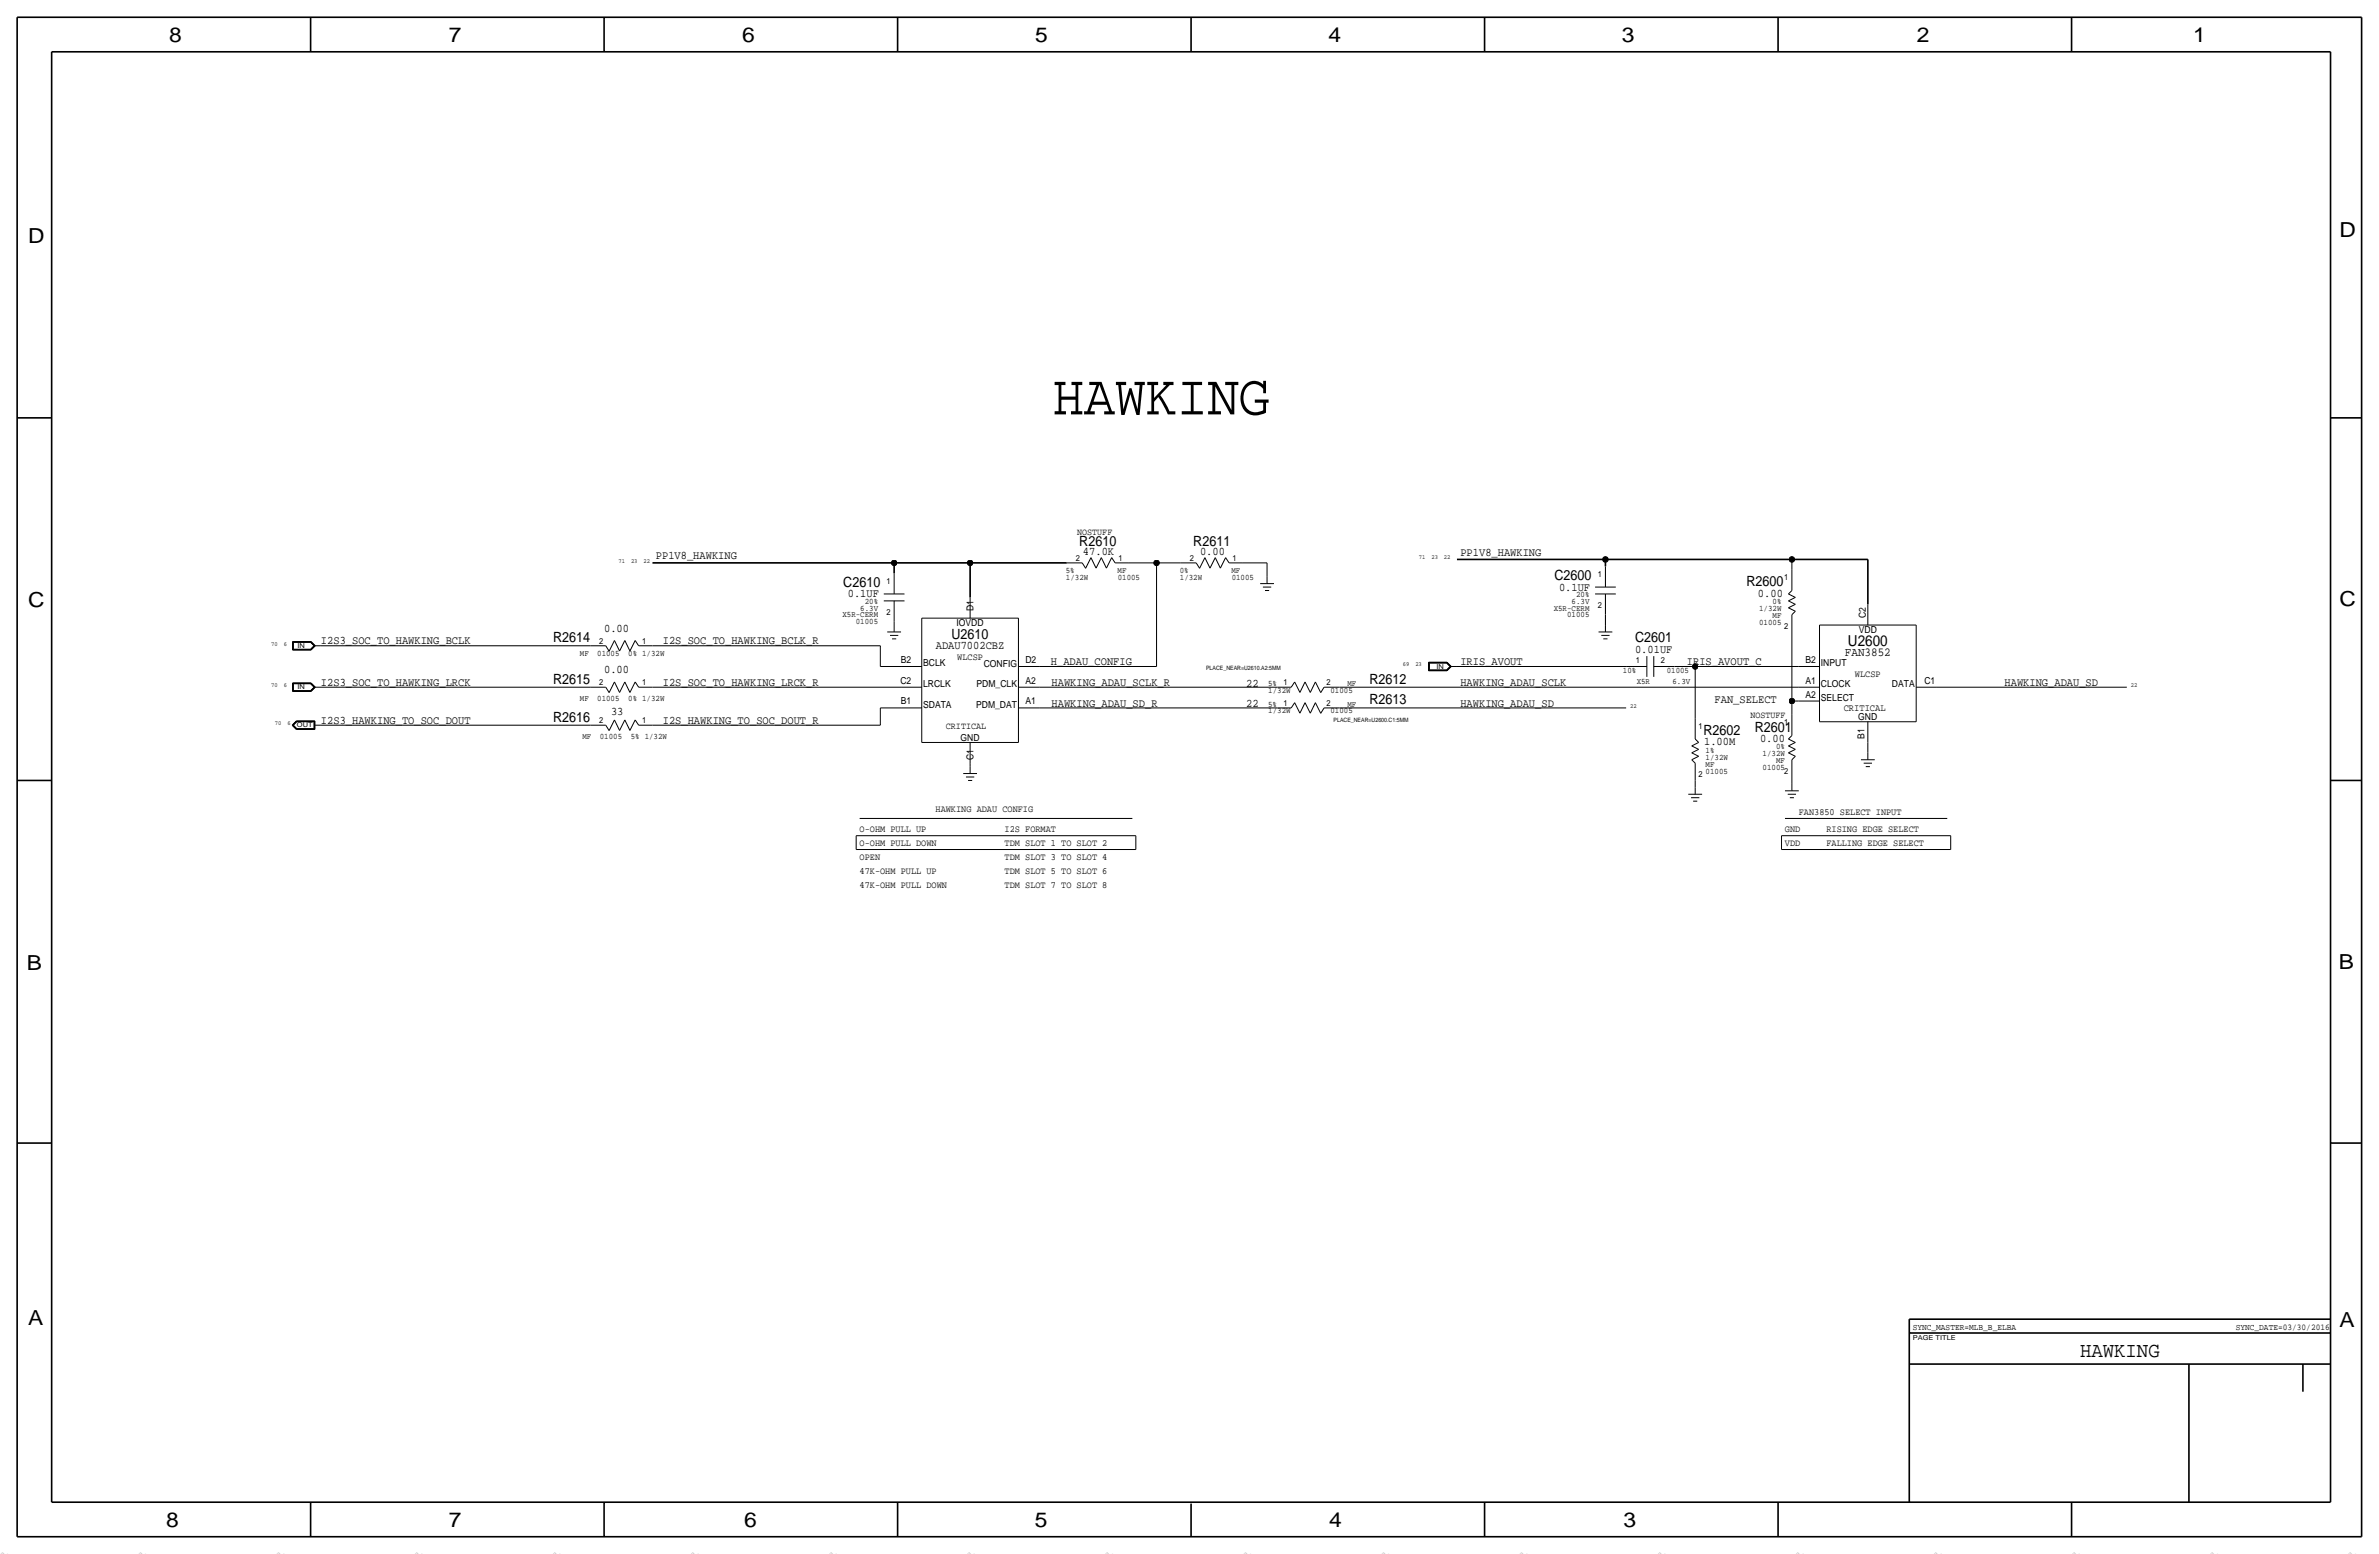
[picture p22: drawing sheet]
<svg xmlns="http://www.w3.org/2000/svg" width="875mm" height="572mm" viewBox="0 0 875 572" stroke-linecap="round" stroke-linejoin="round" font-family="sans-serif">
<defs><g id="words">
<text font-size="21.3" x="387.3" y="152.4">HAWKING</text>
<text font-size="7.8" x="765.1" y="499.1">HAWKING</text>
<g font-size="7.6">
<text x="62.2" y="15.5">8</text>
<text x="165" y="15.5">7</text>
<text x="273" y="15.5">6</text>
<text x="380.7" y="15.5">5</text>
<text x="488.6" y="15.5">4</text>
<text x="596.6" y="15.5">3</text>
<text x="705.1" y="15.5">2</text>
<text x="806.7" y="15.5">1</text>
<text x="10.4" y="89.4">D</text>
<text x="860.5" y="87.1">D</text>
<text x="10.4" y="223.3">C</text>
<text x="860.5" y="222.8">C</text>
<text x="9.8" y="356.6">B</text>
<text x="860.2" y="356.4">B</text>
<text x="10.4" y="487.4">A</text>
<text x="860.5" y="488.2">A</text>
<text x="61.2" y="561.6">8</text>
<text x="165" y="561.6">7</text>
<text x="273.8" y="561.6">6</text>
<text x="380.7" y="561.6">5</text>
<text x="488.9" y="561.6">4</text>
<text x="597.1" y="561.6">3</text>
</g>
<text font-size="5.6" x="679.7" y="237.5">U2600</text>
<g font-size="5.2">
<text x="397" y="200.7">R2610</text>
<text x="438.9" y="200.7">R2611</text>
<text x="310.2" y="215.9">C2610</text>
<text x="571.8" y="213.4">C2600</text>
<text x="642.4" y="215.6">R2600</text>
<text x="203.5" y="236.2">R2614</text>
<text x="350" y="234.9">U2610</text>
<text x="601.5" y="236.2">C2601</text>
<text x="203.5" y="251.5">R2615</text>
<text x="503.7" y="251.5">R2612</text>
<text x="503.7" y="259.1">R2613</text>
<text x="203.5" y="265.4">R2616</text>
<text x="645.4" y="269.2">R2601</text>
<text x="626.6" y="270.3">R2602</text>
</g>
<text font-size="4.5" x="678.6" y="241.3">FAN3852</text>
<g font-size="4.3">
<text x="241.2" y="205.7">PP1V8_HAWKING</text>
<text x="398.3" y="204.2">47.0K</text>
<text x="441.4" y="204.2">0.00</text>
<text x="537.2" y="204.5">PP1V8_HAWKING</text>
<text x="311.8" y="219.7">0.1UF</text>
<text x="573.4" y="217.2">0.1UF</text>
<text x="646.6" y="219.5">0.00</text>
<text x="222.2" y="232.4">0.00</text>
<text x="118.1" y="237">I2S3_SOC_TO_HAWKING_BCLK</text>
<text x="243.8" y="237">I2S_SOC_TO_HAWKING_BCLK_R</text>
<text x="344.2" y="238.8">ADAU7002CBZ</text>
<text x="386.5" y="244.6">H_ADAU_CONFIG</text>
<text x="537.2" y="244.6">IRIS_AVOUT</text>
<text x="601.4" y="240">0.01UF</text>
<text x="620.5" y="244.6">IRIS_AVOUT_C</text>
<text x="222.2" y="247.7">0.00</text>
<text x="118.1" y="252.2">I2S3_SOC_TO_HAWKING_LRCK</text>
<text x="243.8" y="252.2">I2S_SOC_TO_HAWKING_LRCK_R</text>
<text x="386.8" y="252.2">HAWKING_ADAU_SCLK_R</text>
<text x="458.4" y="252.5">22</text>
<text x="537.2" y="252.2">HAWKING_ADAU_SCLK</text>
<text x="737.3" y="252.2">HAWKING_ADAU_SD</text>
<text x="224.7" y="262.9">33</text>
<text x="386.8" y="259.8">HAWKING_ADAU_SD_R</text>
<text x="458.4" y="260.1">22</text>
<text x="537.2" y="259.8">HAWKING_ADAU_SD</text>
<text x="630.6" y="258.6">FAN_SELECT</text>
<text x="118.1" y="266.2">I2S3_HAWKING_TO_SOC_DOUT</text>
<text x="243.8" y="266.2">I2S_HAWKING_TO_SOC_DOUT_R</text>
<text x="626.8" y="274.1">1.00M</text>
<text x="647.4" y="272.8">0.00</text>
</g>
<text font-size="3.6" x="678.1" y="261.6">CRITICAL</text>
<g font-size="3.5">
<text x="396.2" y="196.8">NOSTUFF</text>
<text x="358.1" y="224.8" transform="rotate(-90 358.1 224.8)">D1</text>
<text x="686.3" y="227.3" transform="rotate(-90 686.3 227.3)">C2</text>
<text x="351.8" y="230.4">IOVDD</text>
<text x="683.7" y="232.9">VDD</text>
<text x="331.4" y="243.8">B2</text>
<text x="339.5" y="245.1">BCLK</text>
<text x="352.1" y="242.6">WLCSP</text>
<text x="361.8" y="245.1">CONFIG</text>
<text x="377.1" y="243.8">D2</text>
<text x="664.1" y="243.8">B2</text>
<text x="669.7" y="245.1">INPUT</text>
<text x="331.2" y="251.5">C2</text>
<text x="377.1" y="251.5">A2</text>
<text x="664.1" y="251.5">A1</text>
<text x="682.3" y="248.9">WLCSP</text>
<text x="707.8" y="251.5">C1</text>
<text x="339.5" y="252.7">LRCLK</text>
<text x="359.2" y="252.7">PDM_CLK</text>
<text x="664.1" y="256.5">A2</text>
<text x="669.7" y="257.8">SELECT</text>
<text x="669.7" y="252.7">CLOCK</text>
<text x="695.9" y="252.7">DATA</text>
<text x="331.4" y="259.1">B1</text>
<text x="339.5" y="260.4">SDATA</text>
<text x="359" y="260.4">PDM_DAT</text>
<text x="377.1" y="259.1">A1</text>
<text x="347.9" y="268">CRITICAL</text>
<text x="643.8" y="264.2">NOSTUFF</text>
<text x="683.5" y="264.9">GND</text>
<text x="353.3" y="272.5">GND</text>
<text x="685.7" y="271.8" transform="rotate(-90 685.7 271.8)">B1</text>
<text x="358.1" y="279.6" transform="rotate(-90 358.1 279.6)">C1</text>
<text x="344.1" y="298.4">HAWKING ADAU CONFIG</text>
<text x="661.6" y="299.7">FAN3850 SELECT INPUT</text>
<text x="316.2" y="306.1">O-OHM PULL UP</text>
<text x="316.2" y="311.1">O-OHM PULL DOWN</text>
<text x="369.5" y="306.1">I2S FORMAT</text>
<text x="369.5" y="311.2">TDM SLOT 1 TO SLOT 2</text>
<text x="656.5" y="306.1">GND</text>
<text x="656.5" y="311.1">VDD</text>
<text x="671.8" y="311.1">FALLING EDGE SELECT</text>
<text x="671.8" y="306.1">RISING EDGE SELECT</text>
<text x="316.2" y="316.2">OPEN</text>
<text x="369.5" y="316.2">TDM SLOT 3 TO SLOT 4</text>
<text x="316.2" y="321.3">47K-OHM PULL UP</text>
<text x="369.5" y="321.3">TDM SLOT 5 TO SLOT 6</text>
<text x="316.2" y="326.4">47K-OHM PULL DOWN</text>
<text x="369.5" y="326.4">TDM SLOT 7 TO SLOT 8</text>
</g>
<g font-size="3.2">
<text x="703.5" y="489">SYNC_MASTER=MLB_B_ELBA</text>
<text x="822.3" y="489">SYNC_DATE=03/30/2016</text>
</g>
<g font-size="3.1">
<text x="395.7" y="206.2">2</text>
<text x="411.4" y="206.2">1</text>
<text x="437.6" y="206.2">2</text>
<text x="453.3" y="206.2">1</text>
<text x="326.1" y="214.6">1</text>
<text x="392" y="210.8">5%</text>
<text x="392.1" y="213.4">1/32W</text>
<text x="411" y="210.8">MF</text>
<text x="411.1" y="213.4">01005</text>
<text x="433.9" y="210.8">0%</text>
<text x="434" y="213.4">1/32W</text>
<text x="453" y="210.8">MF</text>
<text x="453" y="213.4">01005</text>
<text x="587.7" y="212.1">1</text>
<text x="656.3" y="213.4">1</text>
<text x="578.1" y="222">6.3V</text>
<text x="579.7" y="219.7">20%</text>
<text x="309.8" y="227.1">X5R-CERM</text>
<text x="316.4" y="224.5">6.3V</text>
<text x="318.1" y="222.2">20%</text>
<text x="326.1" y="226.1">2</text>
<text x="571.5" y="224.5">X5R-CERM</text>
<text x="576.4" y="227.1">01005</text>
<text x="587.7" y="223.5">2</text>
<text x="647" y="224.8">1/32W</text>
<text x="652" y="222.2">0%</text>
<text x="652" y="227.3">MF</text>
<text x="314.8" y="229.6">01005</text>
<text x="647" y="229.9">01005</text>
<text x="656.3" y="231.1">2</text>
<text x="220.4" y="236.7">2</text>
<text x="236.2" y="236.7">1</text>
<text x="213.3" y="241.3">MF</text>
<text x="219.7" y="241.3">01005</text>
<text x="231.1" y="241.3">0% 1/32W</text>
<text x="601.7" y="243.8">1</text>
<text x="610.8" y="243.8">2</text>
<text x="220.4" y="252">2</text>
<text x="236.2" y="252">1</text>
<text x="472.1" y="252">1</text>
<text x="487.9" y="252">2</text>
<text x="596.9" y="247.6">10%</text>
<text x="602" y="251.5">X5R</text>
<text x="613" y="247.6">01005</text>
<text x="615.1" y="251.5">6.3V</text>
<text x="213.3" y="257.8">MF</text>
<text x="219.7" y="257.8">01005</text>
<text x="231.1" y="257.8">0% 1/32W</text>
<text x="466.4" y="252.2">5%</text>
<text x="466.5" y="254.8">1/32W</text>
<text x="489.3" y="254.8">01005</text>
<text x="495.6" y="252.2">MF</text>
<text x="466.4" y="259.8">5%</text>
<text x="466.5" y="262.4">1/32W</text>
<text x="472.1" y="259.6">1</text>
<text x="487.9" y="259.6">2</text>
<text x="489.3" y="262.4">01005</text>
<text x="495.6" y="259.8">MF</text>
<text x="220.4" y="265.9">2</text>
<text x="236.2" y="265.9">1</text>
<text x="624.8" y="268">1</text>
<text x="656.3" y="266.7">1</text>
<text x="214.2" y="271.8">MF</text>
<text x="220.6" y="271.8">01005</text>
<text x="232" y="271.8">5% 1/32W</text>
<text x="653.2" y="275.6">0%</text>
<text x="627.3" y="276.9">1%</text>
<text x="627.3" y="281.9">MF</text>
<text x="627.3" y="279.4">1/32W</text>
<text x="648.3" y="278.1">1/32W</text>
<text x="653.2" y="280.7">MF</text>
<text x="624.8" y="285.8">2</text>
<text x="627.3" y="284.5">01005</text>
<text x="648.3" y="283.2">01005</text>
<text x="656.3" y="284.5">2</text>
</g>
<g font-size="2.8" fill="#b6b6b4">
<text x="0" y="571.5" transform="rotate(45 0 571.5)">=</text>
<text x="50.8" y="571.5" transform="rotate(45 50.8 571.5)">=</text>
<text x="101.6" y="571.5" transform="rotate(45 101.6 571.5)">=</text>
<text x="152.4" y="571.5" transform="rotate(45 152.4 571.5)">=</text>
<text x="203.2" y="571.5" transform="rotate(45 203.2 571.5)">=</text>
<text x="254" y="571.5" transform="rotate(45 254 571.5)">=</text>
<text x="457.2" y="571.5" transform="rotate(45 457.2 571.5)">=</text>
<text x="508" y="571.5" transform="rotate(45 508 571.5)">=</text>
<text x="558.8" y="571.5" transform="rotate(45 558.8 571.5)">=</text>
<text x="609.6" y="571.5" transform="rotate(45 609.6 571.5)">=</text>
<text x="660.4" y="571.5" transform="rotate(45 660.4 571.5)">=</text>
<text x="711.2" y="571.5" transform="rotate(45 711.2 571.5)">=</text>
</g>
<g font-size="2.5">
<text x="109.4" y="238.3">IN</text>
<text x="528.3" y="245.9">IN</text>
<text x="109.4" y="253.5">IN</text>
<text x="109.2" y="267.5">OUT</text>
<text x="703.5" y="492.8">PAGE TITLE</text>
</g>
<g font-size="2.3">
<text x="227.5" y="207">71</text>
<text x="232.1" y="207">23</text>
<text x="236.7" y="207">22</text>
<text x="521.9" y="205.7">71</text>
<text x="526.5" y="205.7">23</text>
<text x="531.1" y="205.7">22</text>
<text x="99.8" y="237.5">70</text>
<text x="104.3" y="237.5">6</text>
<text x="516" y="245.1">69</text>
<text x="520.6" y="245.1">23</text>
<text x="99.8" y="252.7">70</text>
<text x="104.3" y="252.7">6</text>
<text x="783.8" y="252.7">22</text>
<text x="599.6" y="260.4">22</text>
<text x="101.1" y="266.7">70</text>
<text x="105.7" y="266.7">6</text>
</g>
<g font-size="2.2">
<text x="443.6" y="246.4">PLACE_NEAR=U2610.A2:5MM</text>
<text x="490.5" y="265.4">PLACE_NEAR=U2600.C1:5MM</text>
</g>
</g></defs>
<g fill="none" stroke="#000" stroke-width=".6" stroke-linecap="butt">
<path d="M6.3 6.4v558.7zM6.3 6.4h862.3zM19 19.1v533.4zM19 19.1h838.2zM114.2 6.4v12.7zM222.2 6.4v12.7zM330.1 6.4v12.7zM438.1 6.4v12.7zM546.1 6.4v12.7zM654 6.4v12.7zM762 6.4v12.7zM857.2 19.1v533.4z"/>
<path d="M868.6 6.4v558.7zM6.3 153.7h12.7zM857.2 153.7h11.4zM240 207h88.9zM328.9 207h27.9zM328.9 207v3.8zM356.8 207h35.6zM356.8 207v12.7zM535.9 205.7h54.6zM590.5 205.7v2.6zM590.5 205.7h68.6zM659.1 205.7h27.9z"/>
<path d="M687 205.7v16.6zM6.3 287h12.7zM857.2 287h11.4zM6.3 420.4h12.7zM857.2 420.4h11.4zM702.3 485.1h154.9zM702.3 485.1v5.1zM702.3 490.2v62.3zM702.3 490.2h154.9zM702.3 501.6h154.9zM805.1 501.6v50.8zM847 501.6v10.2z"/>
<path d="M19 552.5h838.2zM114.2 552.4v12.7zM222.2 552.5v12.7zM330.1 552.5v12.7zM438.1 553v12.1zM546.1 552.5v12.7zM654 552.5v12.7zM762 552.5v12.7zM6.3 565.1h862.3z"/>
</g>
<g fill="none" stroke="#000" stroke-width=".37">
<path d="M325.1 218.4h7.6zM328.9 210.8v7.6zM356.8 219.7v7.6zM392.4 207h5.7zM398.1 207l1.2 2zM401.3 205.1l1.8 3.8zM401.3 205.1l-2 3.8zM405.1 205.1l1.9 3.8zM405.1 205.1l-1.9 3.8zM408.9 205.1l1.3 1.9zM408.9 205.1l-1.9 3.8zM410.2 207h5z"/>
<path d="M415.2 207h10.2zM425.4 207h8.9zM425.4 207v38.1zM434.3 207h5.7zM440 207l1.2 2zM443.2 205.1l1.9 3.8zM443.2 205.1l-1.9 3.8zM447 205.1l1.9 3.8zM447 205.1l-1.9 3.8zM450.8 205.1l1.3 1.9zM450.8 205.1l-1.9 3.8zM452.1 207h5.1z"/>
<path d="M457.2 207h8.8zM463.5 214.6h5.1zM464.5 215.9h3.1zM465.3 217.2h1.5zM466 207v5.1zM466 212.1v2.5zM586.7 215.9h7.6zM586.7 218.4h7.6zM590.5 208.3v7.6zM590.5 218.4v7.7zM657.8 218.4l1.3-1.2zM657.8 218.4l2.6 1.3z"/>
<path d="M659.1 205.7v3.9zM659.1 209.5v7.7zM107.6 235.9h6.8zM107.6 235.9v3.2zM107.6 239.1h6.8zM107.7 236v3zM107.7 239h6.7zM107.7 236h6.7zM107.8 236.1v2.8zM107.8 238.9h6.5zM107.8 236.1h6.5zM107.9 236.2h6.3z"/>
<path d="M107.9 236.2v2.6zM107.9 238.8h6.3zM114.2 238.8l1.3-1.3zM114.2 236.2l1.3 1.3zM114.3 238.9l1.4-1.4zM114.3 236.1l1.4 1.4zM114.4 236l1.4 1.5zM114.4 239l1.4-1.5zM114.4 235.9l1.6 1.6zM115.5 237.5h2.6zM116 237.5l-1.6 1.6zM118.1 237.5h99z"/>
<path d="M217.1 237.5h5.7zM222.8 237.5l1.3 2zM226 235.6l-1.9 3.8zM226 235.6l1.9 3.8zM229.8 235.6l-1.9 3.8zM229.8 235.6l1.9 3.8zM233.6 235.6l-1.9 3.8zM233.6 235.6l1.3 1.9zM234.9 237.5h5.1zM240 237.5h83.8zM323.8 237.5v7.6zM325.1 221h7.6z"/>
<path d="M326.3 232.4h5.1zM327.4 233.7h3zM328.1 235h1.5zM328.9 228.6v1.3zM328.9 229.9v2.5zM328.9 221v7.6zM339 227.3v45.8zM339 227.3h35.6zM374.6 227.3v45.8zM588 232.4h5zM589 233.7h3zM589.7 235h1.6z"/>
<path d="M590.5 226.1v3.8zM590.5 229.9v2.5zM657.8 223.5l2.6-1.2zM657.8 221l2.6-1.3zM657.8 223.5l2.6 1.3zM657.8 221l2.6 1.3zM659.1 232.4v25.4zM659.1 226.1v6.3zM660.4 224.8l-1.3 1.3zM669.2 229.9h35.6zM669.2 229.9v35.5zM687 222.3v7.6z"/>
<path d="M704.8 229.9v35.5zM107.6 251.2h6.8zM107.6 251.2v3.1zM107.6 254.3h6.8zM107.7 251.3v2.9zM107.7 254.2h6.7zM107.7 251.3h6.7zM107.8 251.4v2.7zM107.8 254.1h6.5zM107.8 251.4h6.5zM107.9 251.5h6.3zM107.9 251.5v2.5z"/>
<path d="M107.9 254h6.3zM114.2 254l1.3-1.3zM114.2 251.5l1.3 1.2zM114.3 254.1l1.4-1.4zM114.3 251.4l1.4 1.3zM114.4 251.3l1.4 1.4zM114.4 254.2l1.4-1.5zM114.4 254.3l1.6-1.6zM114.4 251.2l1.6 1.5zM115.5 252.7h2.6zM118.1 252.7h99zM217.1 252.7h5.7z"/>
<path d="M222.8 252.7l1.3 2.1zM226 250.8l-1.9 3.9zM226 250.8l1.9 3.9zM229.8 250.8l-1.9 3.9zM229.8 250.8l1.9 3.9zM233.6 250.8l-1.9 3.9zM233.6 250.8l1.3 1.9zM234.9 252.7h5.1zM240 252.7h91.4zM323.8 245.1h7.6zM331.4 245.1h7.6zM331.4 252.7h7.6z"/>
<path d="M374.6 245.1h7.6zM374.6 252.7h7.6zM382.2 245.1h43.2zM382.2 252.7h87.7zM469.9 252.7h5zM476.2 258.4l1.9 3.9zM476.2 250.8l1.9 3.9zM476.2 258.4l-1.3 2zM476.2 250.8l-1.3 1.9zM480 258.4l-1.9 3.9zM480 250.8l-1.9 3.9zM480 258.4l1.9 3.9z"/>
<path d="M480 250.8l1.9 3.9zM483.8 258.4l-1.9 3.9zM483.8 250.8l-1.9 3.9zM483.8 258.4l2 3.9zM483.8 250.8l2 3.9zM487 252.7h5.7zM487 252.7l-1.2 2.1zM492.7 252.7h168.9zM525.4 243.5v3.2zM525.4 246.7h6.8zM525.4 243.5h6.8zM525.5 243.6h6.7z"/>
<path d="M525.5 243.6v3zM525.5 246.6h6.7zM525.6 243.7h6.5zM525.6 243.7v2.8zM525.6 246.5h6.5zM525.7 243.8h6.4zM525.7 243.8v2.6zM525.7 246.4h6.4zM532.1 243.8l1.3 1.3zM532.1 246.4l1.3-1.3zM532.1 246.5l1.4-1.4zM532.1 243.7l1.4 1.4z"/>
<path d="M532.2 246.6l1.5-1.5zM532.2 243.6l1.5 1.5zM532.2 243.5l1.6 1.6zM532.2 246.7l1.6-1.6zM533.4 245.1h2.5zM535.9 245.1h62.2zM598.1 245.1h7.6zM605.7 241.3v7.6zM608.3 245.1h7.6zM608.3 241.3v7.6zM615.9 245.1h7.6zM623.5 245.1v19.1z"/>
<path d="M623.5 245.1h38.1zM659.1 257.8v5.1zM659.1 257.8h2.5zM661.6 257.8h7.6zM661.6 245.1h7.6zM661.6 252.7h7.6zM704.8 252.7h7.6zM712.4 252.7h69.9zM107.4 266.7l1.6 1.6zM107.6 266.7l1.5 1.5zM107.6 266.7l1.5-1.5zM107.7 266.7l1.4-1.4z"/>
<path d="M107.7 266.7l1.4 1.4zM107.9 266.7l1.3-1.3zM107.9 266.7l1.3 1.3zM109 265.1h6.8zM109 265.1l-1.6 1.6zM109 268.3h6.8zM109.1 265.2h6.6zM109.1 268.2h6.6zM109.1 268.1h6.5zM109.1 265.3h6.5zM109.2 265.4h6.3zM109.2 268h6.3z"/>
<path d="M115.5 265.4v2.6zM115.5 266.7h2.6zM115.6 265.3v2.8zM115.7 265.2v3zM115.8 265.1v3.2zM118.1 266.7h99zM217.1 266.7h5.7zM222.8 266.7l1.3 2zM226 264.8l-1.9 3.8zM226 264.8l1.9 3.8zM229.8 264.8l-1.9 3.8zM229.8 264.8l1.9 3.8z"/>
<path d="M233.6 264.8l-1.9 3.8zM233.6 264.8l1.3 1.9zM234.9 266.7h5.1zM240 266.7h83.8zM323.8 260.4h7.6zM323.8 260.4v6.3zM331.4 260.4h7.6zM339 273.1h35.6zM356.8 273v7.7zM374.6 260.4h7.6zM382.2 260.4h87.7zM469.9 260.4h5z"/>
<path d="M487 260.4h5.7zM487 260.4l-1.2 2zM492.7 260.4h105.4zM622.3 279.4l1.2 1.3zM622.3 276.9l2.5 1.2zM622.3 274.3l2.5 1.3zM622.3 274.3l2.5-1.2zM622.3 279.4l2.5-1.3zM622.3 276.9l2.5-1.3zM623.5 264.2v7.6zM623.5 271.8l1.3 1.3zM657.8 276.9l2.6-1.3z"/>
<path d="M657.8 274.3l2.6-1.2zM657.8 271.8l1.3-1.3zM657.8 271.8l2.6 1.3zM657.8 276.9l2.6 1.2zM657.8 274.3l2.6 1.3zM659.1 262.9v7.6zM659.1 279.4v6.4zM660.4 278.1l-1.3 1.3zM669.2 265.4h35.6zM684.5 279.4h5.1zM687 273v3.9zM687 265.4v7.7z"/>
<path d="M687 276.9v2.5zM354.3 284.5h5.1zM355.3 285.8h3zM356.1 287h1.5zM356.8 280.7v1.2zM356.8 281.9v2.6zM621 292.1h5.1zM622 293.4h3zM622.8 294.6h1.5zM623.5 287v2.6zM623.5 289.6v2.5zM623.5 280.7v6.3z"/>
<path d="M656.5 290.8h5.1zM657.6 292.1h3zM658.3 293.4h1.5zM659.1 285.8v2.5zM659.1 288.3v2.5zM685.5 280.7h3zM686.3 281.9h1.5zM314.9 307.3v5.1zM314.9 312.4h102.9zM314.9 307.3h102.9zM316.2 301h100.3zM417.8 307.3v5.1z"/>
<path d="M655.3 307.3v5.1zM655.3 312.4h62.2zM655.3 307.3h62.2zM656.5 301h59.7zM717.5 307.3v5.1z"/>
</g>
<g fill="#000" stroke="#000" stroke-width=".37">
<circle cx="328.9" cy="207" r="1.02"/>
<circle cx="356.8" cy="207" r="1.02"/>
<circle cx="425.4" cy="207" r="1.02"/>
<circle cx="590.5" cy="205.7" r="1.02"/>
<circle cx="659.1" cy="205.7" r="1.02"/>
<circle cx="623.5" cy="245.1" r="1.02"/>
<circle cx="659.1" cy="257.8" r="1.02"/>
</g>
<use href="#words"/>
</svg>
